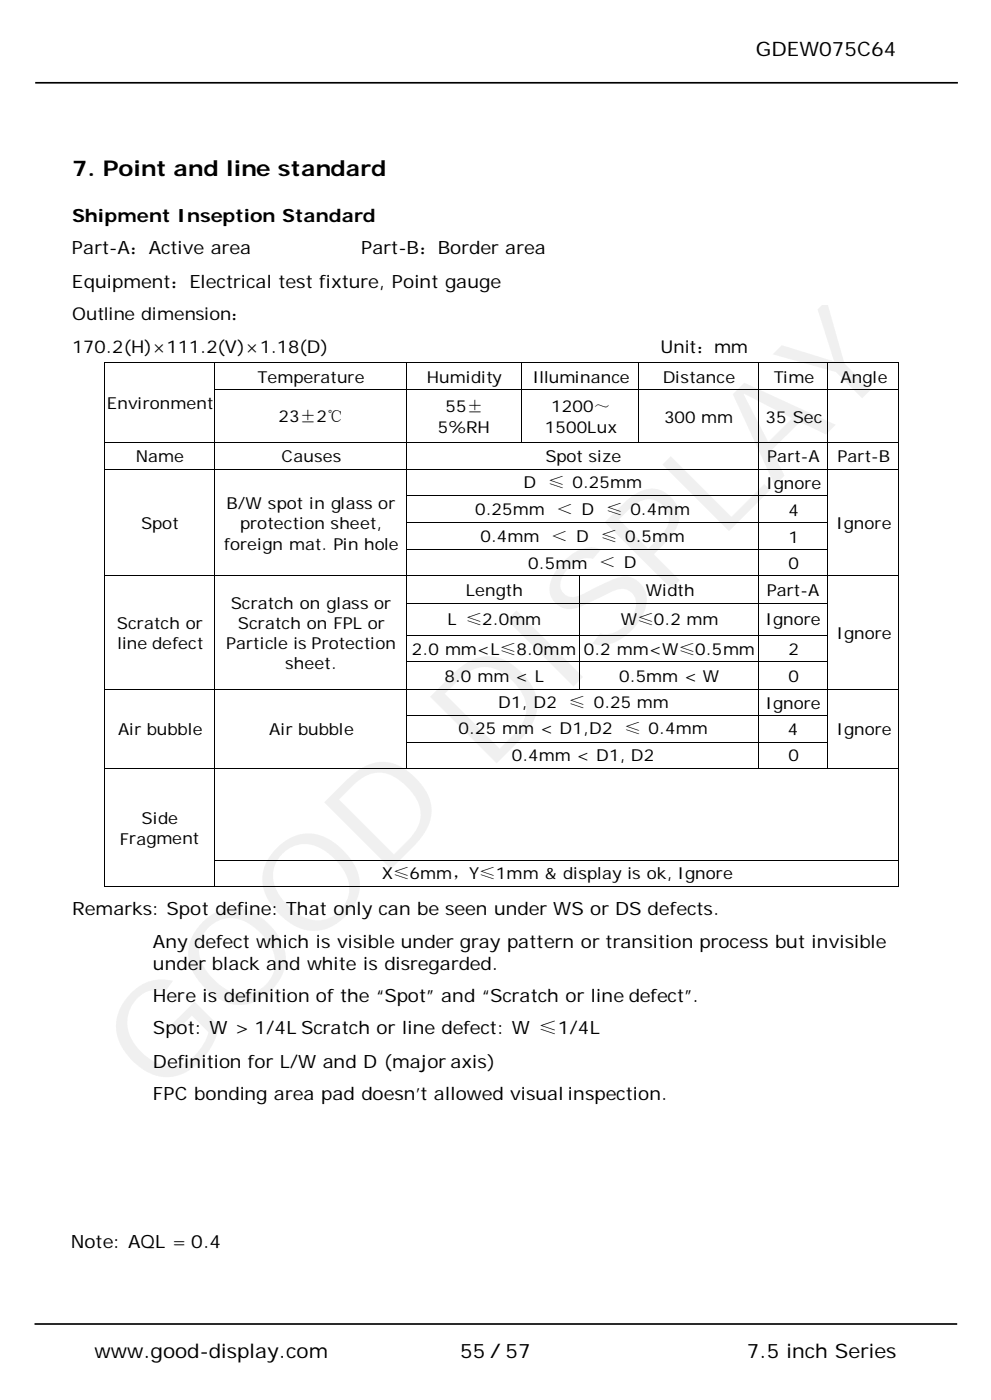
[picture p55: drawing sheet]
<svg xmlns="http://www.w3.org/2000/svg" width="210mm" height="297mm" viewBox="0 0 210 297" stroke-linecap="round" stroke-linejoin="round" font-family="sans-serif">
<defs><g id="words">
<text font-size="28.2" x="34" y="233.3" transform="rotate(-45 34 233.3)">GOOD DISPLAY</text>
<text font-size="4.6" x="15.3" y="37.3">7. Point and line standard</text>
<g font-size="4.2">
<text x="160.3" y="11.8">GDEW075C64</text>
<text x="20" y="288.1">www.good-display.com</text>
<text x="97.5" y="288.1">55／57</text>
<text x="158.3" y="288.1">7.5 inch Series</text>
</g>
<g font-size="3.9">
<text x="15.3" y="47">Shipment Inseption Standard</text>
<text x="15.3" y="53.9">Part-A：Active area</text>
<text x="76.6" y="53.9">Part-B：Border area</text>
<text x="15.3" y="61.1">Equipment：Electrical test fixture, Point gauge</text>
<text x="15.3" y="194.2">Remarks: Spot define: That only can be seen under WS or DS defects.</text>
<text x="32.4" y="201.1">Any defect which is visible under gray pattern or transition process but invisible</text>
<text x="32.4" y="205.8">under black and white is disregarded.</text>
<text x="32.4" y="212.6">Here is definition of the “Spot” and “Scratch or line defect”.</text>
<text x="32.4" y="219.5">Spot: W &gt; 1/4L Scratch or line defect: W ≤1/4L</text>
<text x="32.4" y="226.6">Definition for L/W and D (major axis)</text>
<text x="32.4" y="233.5">FPC bonding area pad doesn’t allowed visual inspection.</text>
<text x="15" y="264.9">Note: AQL = 0.4</text>
</g>
<g font-size="3.8">
<text x="15.3" y="67.9">Outline dimension：</text>
<text x="15.3" y="74.8">170.2(H)×111.2(V)×1.18(D)</text>
<text x="140" y="74.8">Unit：mm</text>
</g>
<g font-size="3.5">
<text x="54.6" y="81.2">Temperature</text>
<text x="90.5" y="81.2">Humidity</text>
<text x="112.9" y="81.2">Illuminance</text>
<text x="140.5" y="81.2">Distance</text>
<text x="164" y="81.2">Time</text>
<text x="178.2" y="81.2">Angle</text>
<text x="22.6" y="86.8">Environment</text>
<text x="59.1" y="89.5">23±2℃</text>
<text x="94.5" y="87.3">55±</text>
<text x="116.9" y="87.3">1200～</text>
<text x="140.8" y="89.7">300 mm</text>
<text x="162.3" y="89.7">35 Sec</text>
<text x="92.8" y="92">5%RH</text>
<text x="115.5" y="92">1500Lux</text>
<text x="28.8" y="98.1">Name</text>
<text x="59.7" y="98.1">Causes</text>
<text x="115.6" y="98.1">Spot size</text>
<text x="162.7" y="98.1">Part-A</text>
<text x="177.5" y="98.1">Part-B</text>
<text x="48" y="108">B/W spot in glass or</text>
<text x="111" y="103.6">D</text>
<text x="116.2" y="103.6">≤ 0.25mm</text>
<text x="162.4" y="103.7">Ignore</text>
<text x="29.9" y="112.2">Spot</text>
<text x="50.9" y="112.2">protection sheet,</text>
<text x="100.7" y="109.4">0.25mm</text>
<text x="118" y="109.4">＜ D</text>
<text x="128.5" y="109.4">≤ 0.4mm</text>
<text x="167.2" y="109.5">4</text>
<text x="177.3" y="112.2">Ignore</text>
<text x="47.5" y="116.6">foreign mat. Pin hole</text>
<text x="101.9" y="115">0.4mm</text>
<text x="116.9" y="115">＜ D</text>
<text x="127.4" y="115">≤ 0.5mm</text>
<text x="167.2" y="115.1">1</text>
<text x="112" y="120.6">0.5mm</text>
<text x="127" y="120.6">＜ D</text>
<text x="167.2" y="120.7">0</text>
<text x="48.9" y="129.1">Scratch on glass or</text>
<text x="98.7" y="126.5">Length</text>
<text x="136.9" y="126.5">Width</text>
<text x="162.5" y="126.5">Part-A</text>
<text x="24.8" y="133.4">Scratch or</text>
<text x="24.9" y="137.8">line defect</text>
<text x="47.9" y="137.8">Particle is Protection</text>
<text x="50.4" y="133.4">Scratch on FPL or</text>
<text x="94.8" y="132.5">L ≤2.0mm</text>
<text x="131.6" y="132.5">W≤0.2 mm</text>
<text x="162.3" y="132.6">Ignore</text>
<text x="177.3" y="135.6">Ignore</text>
<text x="60.4" y="142">sheet.</text>
<text x="87.3" y="138.9">2.0 mm&lt;L≤8.0mm</text>
<text x="123.7" y="138.9">0.2 mm&lt;W≤0.5mm</text>
<text x="167.2" y="139">2</text>
<text x="94.2" y="144.6">8.0 mm &lt; L</text>
<text x="131.3" y="144.6">0.5mm &lt; W</text>
<text x="167.2" y="144.6">0</text>
<text x="97.2" y="155.8">0.25 mm &lt; D1,D2</text>
<text x="105.6" y="150.3">D1, D2</text>
<text x="120.6" y="150.3">≤ 0.25 mm</text>
<text x="132.4" y="155.8">≤ 0.4mm</text>
<text x="162.3" y="150.4">Ignore</text>
<text x="25" y="156">Air bubble</text>
<text x="57.1" y="156">Air bubble</text>
<text x="108.5" y="161.5">0.4mm &lt; D1, D2</text>
<text x="167" y="156">4</text>
<text x="167.2" y="161.5">0</text>
<text x="177.3" y="156">Ignore</text>
<text x="25.4" y="179.2">Fragment</text>
<text x="30" y="174.8">Side</text>
<text x="81" y="186.6">X≤6mm，Y≤1mm &amp; display is ok, Ignore</text>
</g>
</g></defs>
<path d="M86.3 99.5h74.5M86.3 105.2h74.5M86.3 110.9h74.5M86.3 116.6h74.5M86.3 151.8h74.5M86.3 157.5h74.5M86.3 163.1h74.5M45.5 182.5h144.9M45.5 188.1h144.9" fill="none" stroke="#000" stroke-width=".21"/>
<path d="M7.5 17.6h195.6M7.3 280.9h195.6" fill="none" stroke="#000" stroke-width=".35"/>
<use href="#words"/>
</svg>
